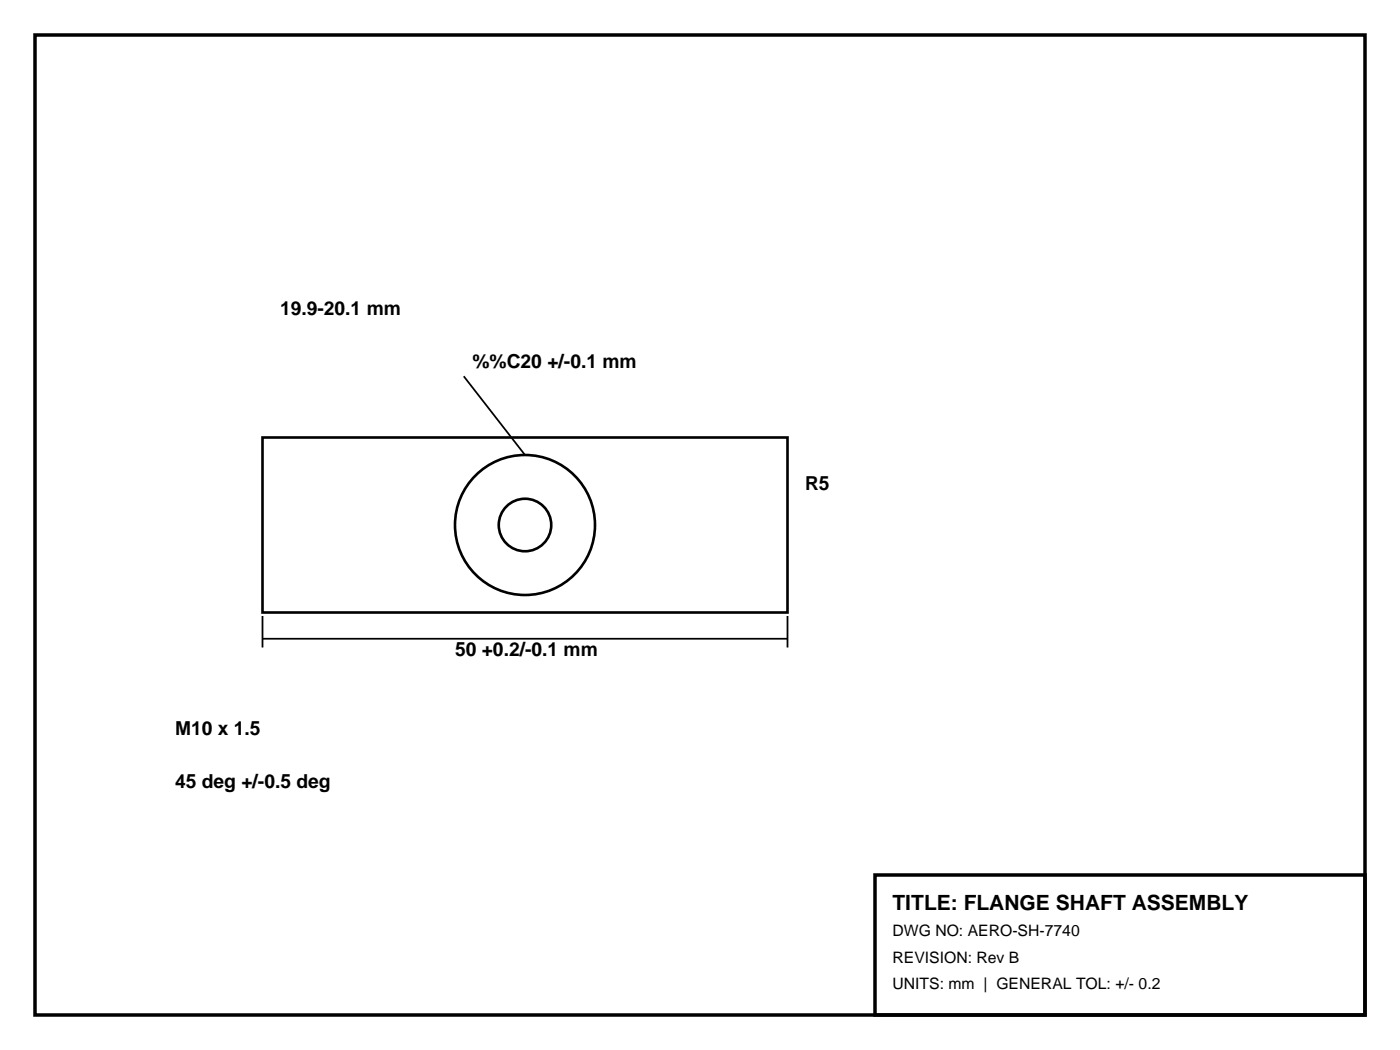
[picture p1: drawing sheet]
<svg xmlns="http://www.w3.org/2000/svg" width="282mm" height="212mm" viewBox="0 0 282 212" stroke-linecap="round" stroke-linejoin="round" font-family="sans-serif">
<defs><g id="words">
<text font-size="4.2" x="179.9" y="183.4">TITLE: FLANGE SHAFT ASSEMBLY</text>
<g font-size="3.9">
<text x="56.4" y="63.5">19.9-20.1 mm</text>
<text x="95.2" y="74.1">%%C20 +/-0.1 mm</text>
<text x="162.3" y="98.8">R5</text>
<text x="91.7" y="132.3">50 +0.2/-0.1 mm</text>
<text x="35.3" y="148.2">M10 x 1.5</text>
<text x="35.3" y="158.8">45 deg +/-0.5 deg</text>
</g>
<g font-size="3.2">
<text x="179.9" y="188.7">DWG NO: AERO-SH-7740</text>
<text x="179.9" y="194">REVISION: Rev B</text>
<text x="179.9" y="199.3">UNITS: mm | GENERAL TOL: +/- 0.2</text>
</g>
</g></defs>
<path d="M7.1 7.1h268.1v197.5h-268.1zM176.4 176.4h98.8v28.2h-98.8z" fill="none" stroke="#000" stroke-width=".71" stroke-linecap="butt"/>
<g fill="none" stroke="#000" stroke-width=".53">
<path d="M52.9 88.2h105.8v35.3h-105.8z"/>
<circle cx="105.8" cy="105.8" r="14.1"/>
<circle cx="105.8" cy="105.8" r="5.3"/>
</g>
<path d="M93.5 75.8l12.3 15.9M52.9 128.8h105.8M52.9 124.2v6.3M158.7 124.2v6.3" fill="none" stroke="#000" stroke-width=".35"/>
<use href="#words"/>
</svg>
